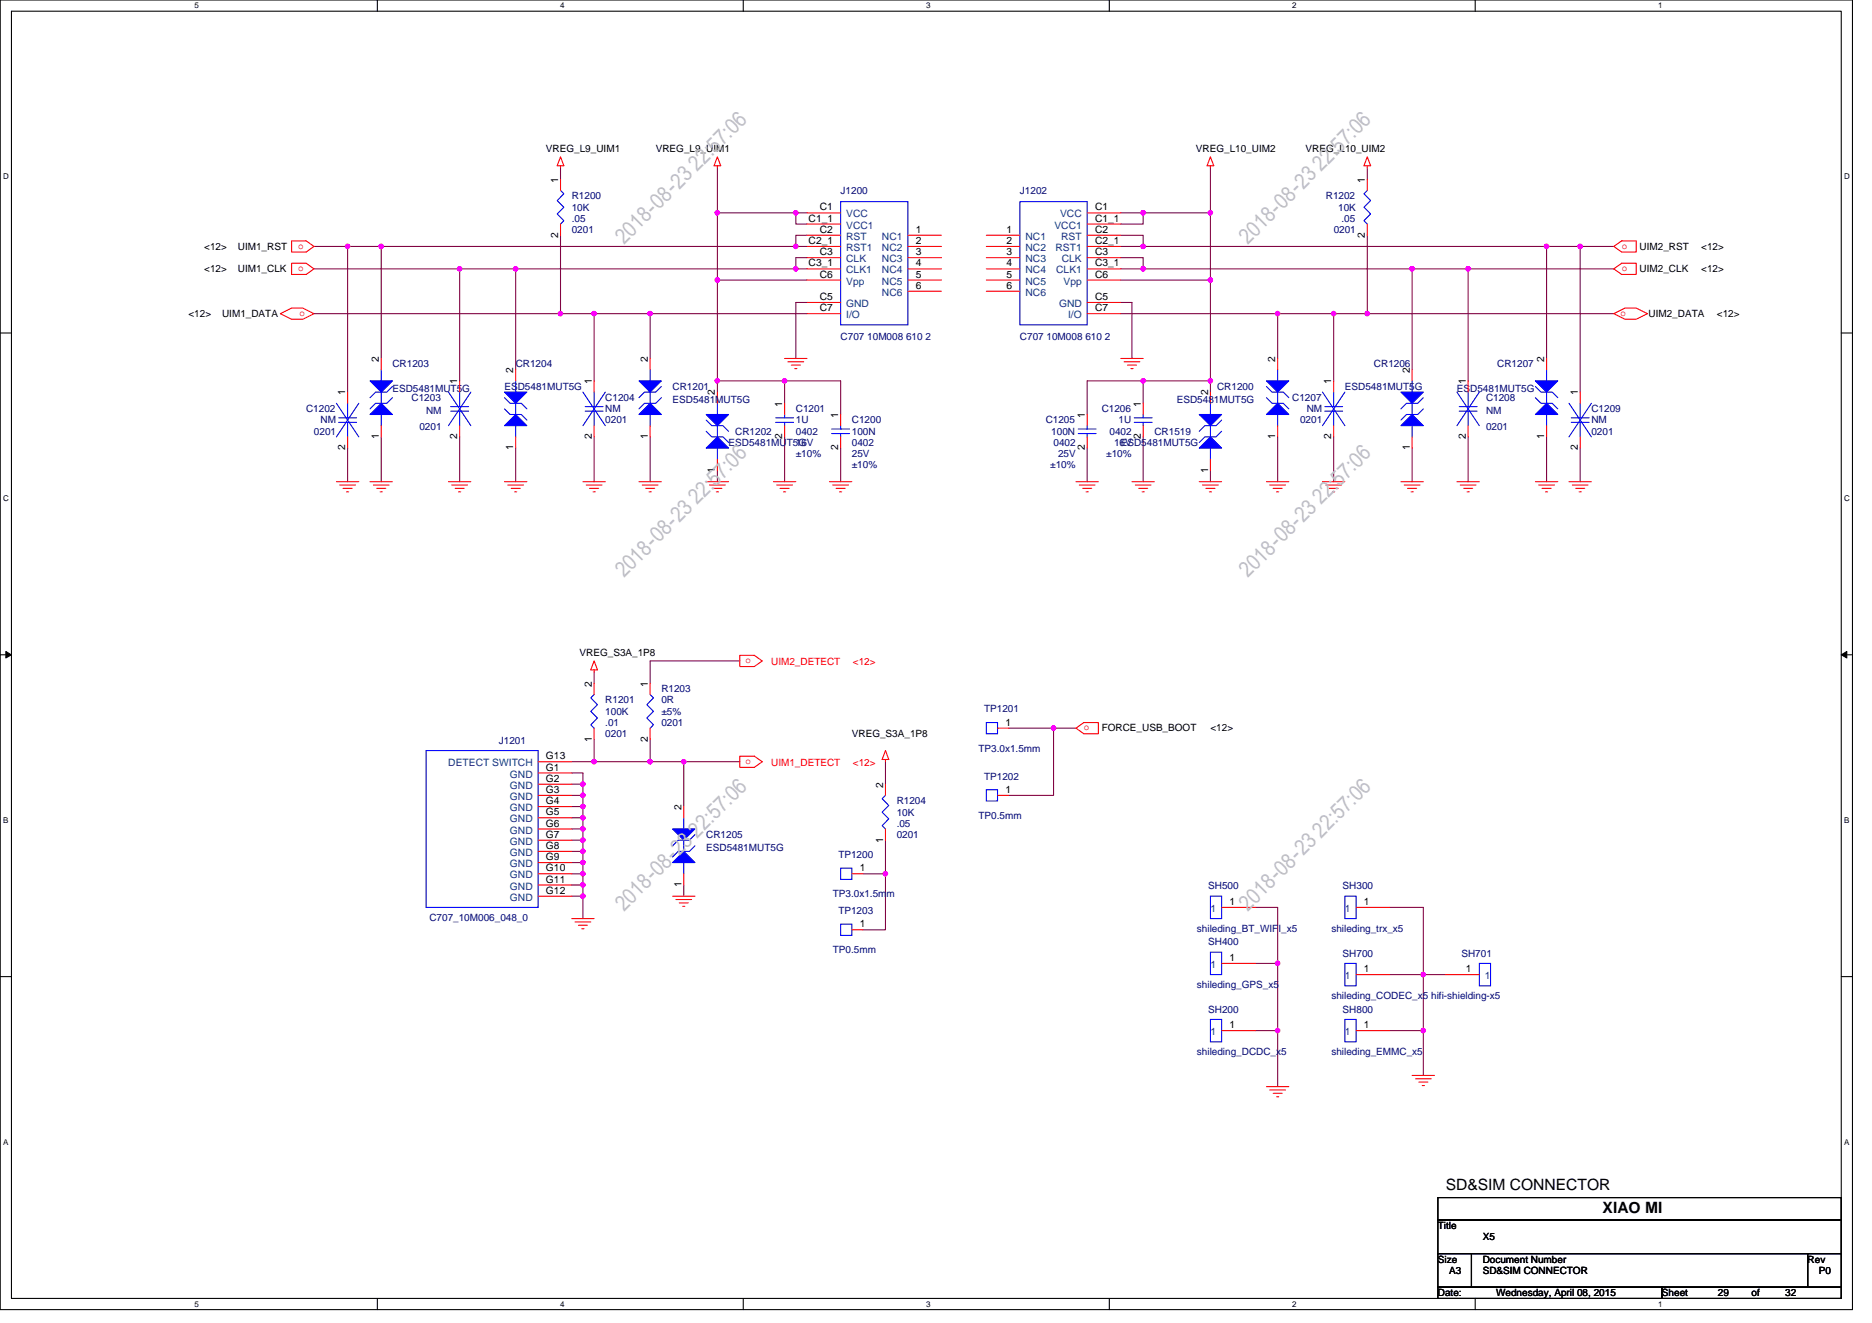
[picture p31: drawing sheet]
<svg xmlns="http://www.w3.org/2000/svg" width="297mm" height="210mm" viewBox="0 0 297 210" stroke-linecap="round" stroke-linejoin="round" font-family="sans-serif">
<defs><g id="words">
<g font-size="3.5" fill="#c0c0c0">
<text x="99" y="38.9" transform="rotate(-45 99 38.9)">2018-08-23 22:57:06</text>
<text x="198" y="38.9" transform="rotate(-45 198 38.9)">2018-08-23 22:57:06</text>
<text x="99" y="91.8" transform="rotate(-45 99 91.8)">2018-08-23 22:57:06</text>
<text x="198" y="91.8" transform="rotate(-45 198 91.8)">2018-08-23 22:57:06</text>
<text x="99" y="144.7" transform="rotate(-45 99 144.7)">2018-08-23 22:57:06</text>
<text x="198" y="144.7" transform="rotate(-45 198 144.7)">2018-08-23 22:57:06</text>
</g>
<g font-size="2.5">
<text x="229.4" y="188.9">SD&amp;SIM CONNECTOR</text>
<text x="254.3" y="192.5">XIAO MI</text>
</g>
<g font-size="1.6">
<text x="86.6" y="24.2">VREG_L9_UIM1</text>
<text x="88.6" y="29" transform="rotate(-90 88.6 29)">1</text>
<text x="104.1" y="24.2">VREG_L9_UIM1</text>
<text x="189.8" y="24.2">VREG_L10_UIM2</text>
<text x="207.2" y="24.2">VREG_L10_UIM2</text>
<text x="216.6" y="29" transform="rotate(-90 216.6 29)">1</text>
<text x="128.3" y="35.2">C1_1</text>
<text x="130.1" y="33.4">C1</text>
<text x="173.8" y="33.4">C1</text>
<text x="173.8" y="35.2">C1_1</text>
<text x="32.4" y="39.6">&lt;12&gt;</text>
<text x="37.7" y="39.6">UIM1_RST</text>
<text x="88.6" y="37.7" transform="rotate(-90 88.6 37.7)">2</text>
<text x="128.3" y="38.7">C2_1</text>
<text x="130.1" y="37">C2</text>
<text x="130.1" y="40.5">C3</text>
<text x="145.3" y="37">1</text>
<text x="145.3" y="38.7">2</text>
<text x="145.3" y="40.5">3</text>
<text x="159.7" y="37">1</text>
<text x="159.7" y="38.7">2</text>
<text x="159.7" y="40.5">3</text>
<text x="173.8" y="37">C2</text>
<text x="173.8" y="38.7">C2_1</text>
<text x="173.8" y="40.5">C3</text>
<text x="216.6" y="37.7" transform="rotate(-90 216.6 37.7)">2</text>
<text x="260.2" y="39.6">UIM2_RST</text>
<text x="269.9" y="39.6">&lt;12&gt;</text>
<text x="32.4" y="43.2">&lt;12&gt;</text>
<text x="37.7" y="43.2">UIM1_CLK</text>
<text x="128.3" y="42.3">C3_1</text>
<text x="130.1" y="47.6">C5</text>
<text x="130.1" y="44.1">C6</text>
<text x="145.3" y="42.3">4</text>
<text x="145.3" y="44.1">5</text>
<text x="145.3" y="45.8">6</text>
<text x="159.7" y="42.3">4</text>
<text x="159.7" y="44.1">5</text>
<text x="159.7" y="45.8">6</text>
<text x="173.8" y="47.6">C5</text>
<text x="173.8" y="44.1">C6</text>
<text x="173.8" y="42.3">C3_1</text>
<text x="260.2" y="43.2">UIM2_CLK</text>
<text x="269.9" y="43.2">&lt;12&gt;</text>
<text x="29.9" y="50.3">&lt;12&gt;</text>
<text x="35.2" y="50.3">UIM1_DATA</text>
<text x="130.1" y="49.4">C7</text>
<text x="173.8" y="49.4">C7</text>
<text x="261.6" y="50.3">UIM2_DATA</text>
<text x="272.4" y="50.3">&lt;12&gt;</text>
<text x="60.1" y="57.4" transform="rotate(-90 60.1 57.4)">2</text>
<text x="81.4" y="59.2" transform="rotate(-90 81.4 59.2)">2</text>
<text x="102.8" y="57.4" transform="rotate(-90 102.8 57.4)">2</text>
<text x="202.3" y="57.4" transform="rotate(-90 202.3 57.4)">2</text>
<text x="223.7" y="59.2" transform="rotate(-90 223.7 59.2)">2</text>
<text x="245" y="57.4" transform="rotate(-90 245 57.4)">2</text>
<text x="54.8" y="62.8" transform="rotate(-90 54.8 62.8)">1</text>
<text x="72.6" y="61" transform="rotate(-90 72.6 61)">1</text>
<text x="93.9" y="61" transform="rotate(-90 93.9 61)">1</text>
<text x="113.4" y="62.8" transform="rotate(-90 113.4 62.8)">2</text>
<text x="124.1" y="64.5" transform="rotate(-90 124.1 64.5)">1</text>
<text x="181" y="64.5" transform="rotate(-90 181 64.5)">1</text>
<text x="191.7" y="62.8" transform="rotate(-90 191.7 62.8)">2</text>
<text x="211.2" y="61" transform="rotate(-90 211.2 61)">1</text>
<text x="232.6" y="61" transform="rotate(-90 232.6 61)">1</text>
<text x="250.4" y="62.8" transform="rotate(-90 250.4 62.8)">1</text>
<text x="54.8" y="71.5" transform="rotate(-90 54.8 71.5)">2</text>
<text x="60.1" y="69.7" transform="rotate(-90 60.1 69.7)">1</text>
<text x="72.6" y="69.7" transform="rotate(-90 72.6 69.7)">2</text>
<text x="81.4" y="71.5" transform="rotate(-90 81.4 71.5)">1</text>
<text x="93.9" y="69.7" transform="rotate(-90 93.9 69.7)">2</text>
<text x="102.8" y="69.7" transform="rotate(-90 102.8 69.7)">1</text>
<text x="124.1" y="69.7" transform="rotate(-90 124.1 69.7)">2</text>
<text x="133" y="71.5" transform="rotate(-90 133 71.5)">2</text>
<text x="133" y="66.3" transform="rotate(-90 133 66.3)">1</text>
<text x="172.1" y="71.5" transform="rotate(-90 172.1 71.5)">2</text>
<text x="172.1" y="66.3" transform="rotate(-90 172.1 66.3)">1</text>
<text x="181" y="69.7" transform="rotate(-90 181 69.7)">2</text>
<text x="202.3" y="69.7" transform="rotate(-90 202.3 69.7)">1</text>
<text x="211.2" y="69.7" transform="rotate(-90 211.2 69.7)">2</text>
<text x="223.7" y="71.5" transform="rotate(-90 223.7 71.5)">1</text>
<text x="232.6" y="69.7" transform="rotate(-90 232.6 69.7)">2</text>
<text x="245" y="69.7" transform="rotate(-90 245 69.7)">1</text>
<text x="250.4" y="71.5" transform="rotate(-90 250.4 71.5)">2</text>
<text x="113.4" y="75.1" transform="rotate(-90 113.4 75.1)">1</text>
<text x="191.7" y="75.1" transform="rotate(-90 191.7 75.1)">1</text>
<text x="92" y="104.2">VREG_S3A_1P8</text>
<text x="93.9" y="109" transform="rotate(-90 93.9 109)">2</text>
<text x="102.8" y="109" transform="rotate(-90 102.8 109)">1</text>
<text x="93.9" y="117.7" transform="rotate(-90 93.9 117.7)">1</text>
<text x="102.8" y="117.7" transform="rotate(-90 102.8 117.7)">2</text>
<text x="135.2" y="117">VREG_S3A_1P8</text>
<text x="159.5" y="115.2">1</text>
<text x="174.8" y="116.1">FORCE_USB_BOOT</text>
<text x="192.1" y="116.1">&lt;12&gt;</text>
<text x="86.6" y="122.3">G1</text>
<text x="86.6" y="124.1">G2</text>
<text x="86.6" y="125.9">G3</text>
<text x="86.6" y="120.5">G13</text>
<text x="140.1" y="125" transform="rotate(-90 140.1 125)">2</text>
<text x="159.5" y="125.9">1</text>
<text x="86.6" y="127.6">G4</text>
<text x="86.6" y="129.4">G5</text>
<text x="86.6" y="131.2">G6</text>
<text x="108.1" y="128.5" transform="rotate(-90 108.1 128.5)">2</text>
<text x="86.6" y="133">G7</text>
<text x="86.6" y="134.7">G8</text>
<text x="86.6" y="136.5">G9</text>
<text x="140.1" y="133.7" transform="rotate(-90 140.1 133.7)">1</text>
<text x="86.6" y="138.3">G10</text>
<text x="86.6" y="140.1">G11</text>
<text x="86.6" y="141.9">G12</text>
<text x="108.1" y="140.8" transform="rotate(-90 108.1 140.8)">1</text>
<text x="136.4" y="138.3">1</text>
<text x="195.1" y="143.6">1</text>
<text x="216.4" y="143.6">1</text>
<text x="136.4" y="147.2">1</text>
<text x="195.1" y="152.5">1</text>
<text x="216.4" y="154.3">1</text>
<text x="232.6" y="154.3">1</text>
<text x="195.1" y="163.2">1</text>
<text x="216.4" y="163.2">1</text>
<text x="228.2" y="195.1">Title</text>
<text x="235.3" y="196.8">X5</text>
<text x="228.2" y="200.4">Size</text>
<text x="229.9" y="202.2">A3</text>
<text x="235.3" y="200.4">Document Number</text>
<text x="235.3" y="202.2">SD&amp;SIM CONNECTOR</text>
<text x="286.8" y="200.4">Rev</text>
<text x="288.6" y="202.2">P0</text>
<text x="228.2" y="205.7">Date:</text>
<text x="237.4" y="205.7">Wednesday, April 08, 2015</text>
<text x="263.7" y="205.7">Sheet</text>
<text x="272.6" y="205.7">29</text>
<text x="277.9" y="205.7">of</text>
<text x="283.3" y="205.7">32</text>
</g>
<g font-size="1.6" fill="#000080">
<text x="90.7" y="31.6">R1200</text>
<text x="90.7" y="33.4">10K</text>
<text x="90.7" y="35.2">.05</text>
<text x="133.4" y="30.8">J1200</text>
<text x="161.8" y="30.8">J1202</text>
<text x="210.4" y="31.6">R1202</text>
<text x="212.3" y="33.4">10K</text>
<text x="212.9" y="35.2">.05</text>
<text x="90.7" y="37">0201</text>
<text x="211.6" y="37">0201</text>
<text x="62.3" y="58.3">CR1203</text>
<text x="81.8" y="58.3">CR1204</text>
<text x="133.4" y="54">C707 10M008 610 2</text>
<text x="161.8" y="54">C707 10M008 610 2</text>
<text x="218" y="58.3">CR1206</text>
<text x="237.6" y="58.3">CR1207</text>
<text x="48.6" y="65.4">C1202</text>
<text x="62.3" y="62.2">ESD5481MUT5G</text>
<text x="65.3" y="63.6">C1203</text>
<text x="67.6" y="65.8">NM</text>
<text x="80" y="61.9">ESD5481MUT5G</text>
<text x="96.1" y="63.6">C1204</text>
<text x="96.1" y="65.4">NM</text>
<text x="106.7" y="61.9">CR1201</text>
<text x="106.7" y="64">ESD5481MUT5G</text>
<text x="126.3" y="65.4">C1201</text>
<text x="174.8" y="65.4">C1206</text>
<text x="186.7" y="64">ESD5481MUT5G</text>
<text x="193.1" y="61.9">CR1200</text>
<text x="205" y="63.6">C1207</text>
<text x="207.3" y="65.4">NM</text>
<text x="213.4" y="61.9">ESD5481MUT5G</text>
<text x="231.2" y="62.2">ESD5481MUT5G</text>
<text x="235.8" y="63.6">C1208</text>
<text x="235.8" y="65.8">NM</text>
<text x="252.5" y="65.4">C1209</text>
<text x="49.8" y="69">0201</text>
<text x="50.9" y="67.2">NM</text>
<text x="66.5" y="68.3">0201</text>
<text x="96.1" y="67.2">0201</text>
<text x="115.6" y="70.8">ESD5481MUT5G</text>
<text x="116.7" y="69">CR1202</text>
<text x="126.3" y="67.2">1U</text>
<text x="126.3" y="69">0402</text>
<text x="126.3" y="70.8">16V</text>
<text x="135.2" y="67.2">C1200</text>
<text x="135.2" y="69">100N</text>
<text x="135.2" y="70.8">0402</text>
<text x="165.9" y="67.2">C1205</text>
<text x="166.8" y="69">100N</text>
<text x="167.2" y="70.8">0402</text>
<text x="176.1" y="69">0402</text>
<text x="176.8" y="70.8">16V</text>
<text x="177.5" y="67.2">1U</text>
<text x="177.8" y="70.8">ESD5481MUT5G</text>
<text x="183.2" y="69">CR1519</text>
<text x="206.3" y="67.2">0201</text>
<text x="235.8" y="68.3">0201</text>
<text x="252.5" y="67.2">NM</text>
<text x="252.5" y="69">0201</text>
<text x="126.3" y="72.5">±10%</text>
<text x="135.2" y="72.5">25V</text>
<text x="135.2" y="74.3">±10%</text>
<text x="166.6" y="74.3">±10%</text>
<text x="167.9" y="72.5">25V</text>
<text x="175.5" y="72.5">±10%</text>
<text x="96.1" y="111.7">R1201</text>
<text x="96.1" y="113.4">100K</text>
<text x="104.9" y="109.9">R1203</text>
<text x="104.9" y="111.7">0R</text>
<text x="104.9" y="113.4">±5%</text>
<text x="156.1" y="113.1">TP1201</text>
<text x="79.2" y="118">J1201</text>
<text x="96.1" y="115.2">.01</text>
<text x="96.1" y="117">0201</text>
<text x="104.9" y="115.2">0201</text>
<text x="155.3" y="119.3">TP3.0x1.5mm</text>
<text x="156.1" y="123.7">TP1202</text>
<text x="142.3" y="127.7">R1204</text>
<text x="142.3" y="129.4">10K</text>
<text x="142.3" y="131.2">.05</text>
<text x="155.3" y="130">TP0.5mm</text>
<text x="112.1" y="133">CR1205</text>
<text x="112.1" y="135.1">ESD5481MUT5G</text>
<text x="133" y="136.2">TP1200</text>
<text x="142.3" y="133">0201</text>
<text x="132.1" y="142.4">TP3.0x1.5mm</text>
<text x="191.7" y="141.2">SH500</text>
<text x="213" y="141.2">SH300</text>
<text x="68.1" y="146.2">C707_10M006_048_0</text>
<text x="133" y="145.1">TP1203</text>
<text x="189.9" y="147.9">shileding_BT_WIFI_x5</text>
<text x="211.3" y="147.9">shileding_trx_x5</text>
<text x="132.1" y="151.3">TP0.5mm</text>
<text x="191.7" y="150.1">SH400</text>
<text x="213" y="151.8">SH700</text>
<text x="231.9" y="151.8">SH701</text>
<text x="189.9" y="156.8">shileding_GPS_x5</text>
<text x="191.7" y="160.7">SH200</text>
<text x="211.3" y="158.6">shileding_CODEC_x5 hifi-shielding-x5</text>
<text x="213" y="160.7">SH800</text>
<text x="189.9" y="167.5">shileding_DCDC_x5</text>
<text x="211.3" y="167.5">shileding_EMMC_x5</text>
</g>
<g font-size="1.6" fill="#004080">
<text x="134.3" y="34.5">VCC</text>
<text x="168.2" y="34.5">VCC</text>
<text x="134.3" y="36.3">VCC1</text>
<text x="134.3" y="39.8">RST1</text>
<text x="134.3" y="38.1">RST</text>
<text x="134.3" y="41.6">CLK</text>
<text x="140" y="38.1">NC1</text>
<text x="140" y="39.8">NC2</text>
<text x="140" y="41.6">NC3</text>
<text x="162.7" y="38.1">NC1</text>
<text x="162.7" y="39.8">NC2</text>
<text x="162.7" y="41.6">NC3</text>
<text x="167.3" y="36.3">VCC1</text>
<text x="167.5" y="39.8">RST1</text>
<text x="168.4" y="38.1">RST</text>
<text x="168.5" y="41.6">CLK</text>
<text x="134.3" y="45.2">Vpp</text>
<text x="134.3" y="43.4">CLK1</text>
<text x="140" y="43.4">NC4</text>
<text x="140" y="45.2">NC5</text>
<text x="140" y="46.9">NC6</text>
<text x="162.7" y="43.4">NC4</text>
<text x="162.7" y="45.2">NC5</text>
<text x="162.7" y="46.9">NC6</text>
<text x="167.6" y="43.4">CLK1</text>
<text x="168.8" y="45.2">Vpp</text>
<text x="134.3" y="50.5">I/O</text>
<text x="134.3" y="48.7">GND</text>
<text x="168" y="48.7">GND</text>
<text x="169.5" y="50.5">I/O</text>
<text x="71.1" y="121.6">DETECT SWITCH</text>
<text x="80.9" y="123.4">GND</text>
<text x="80.9" y="125.2">GND</text>
<text x="80.9" y="127">GND</text>
<text x="80.9" y="128.7">GND</text>
<text x="80.9" y="130.5">GND</text>
<text x="80.9" y="132.3">GND</text>
<text x="80.9" y="134.1">GND</text>
<text x="80.9" y="135.8">GND</text>
<text x="80.9" y="137.6">GND</text>
<text x="80.9" y="139.4">GND</text>
<text x="80.9" y="141.2">GND</text>
<text x="80.9" y="143">GND</text>
<text x="192.1" y="144.7">1</text>
<text x="213.4" y="144.7">1</text>
<text x="192.1" y="153.6">1</text>
<text x="213.4" y="155.4">1</text>
<text x="235.6" y="155.4">1</text>
<text x="192.1" y="164.3">1</text>
<text x="213.4" y="164.3">1</text>
</g>
<g font-size="1.6" fill="#f00">
<text x="47.3" y="39.5">o</text>
<text x="257.3" y="39.5">o</text>
<text x="47.3" y="43">o</text>
<text x="257.3" y="43">o</text>
<text x="47.5" y="50.1">o</text>
<text x="257.1" y="50.1">o</text>
<text x="118.3" y="105.3">o</text>
<text x="122.4" y="105.6">UIM2_DETECT</text>
<text x="135.3" y="105.6">&lt;12&gt;</text>
<text x="172" y="115.9">o</text>
<text x="118.3" y="121.3">o</text>
<text x="122.4" y="121.6">UIM1_DETECT</text>
<text x="135.3" y="121.6">&lt;12&gt;</text>
</g>
<g font-size="1.3">
<text x="30.8" y="1.3">5</text>
<text x="88.9" y="1.3">4</text>
<text x="147" y="1.3">3</text>
<text x="205" y="1.3">2</text>
<text x="263.1" y="1.3">1</text>
<text x=".5" y="28.4">D</text>
<text x="292.6" y="28.4">D</text>
<text x=".5" y="79.5">C</text>
<text x="292.6" y="79.5">C</text>
<text x=".5" y="130.6">B</text>
<text x="292.6" y="130.6">B</text>
<text x=".5" y="181.7">A</text>
<text x="292.6" y="181.7">A</text>
<text x="30.8" y="207.4">5</text>
<text x="88.9" y="207.4">4</text>
<text x="147" y="207.4">3</text>
<text x="205" y="207.4">2</text>
<text x="263.1" y="207.4">1</text>
</g>
</g></defs>
<path d="M0 0h293.9v207.9h-293.9zM1.8 1.8h290.4v204.3h-290.4z" fill="none" stroke="#000" stroke-width=".17"/>
<g fill="#fff">
<path d="M30.8 .2h.7v1.4h-.7z"/>
<path d="M30.8 206.3h.7v1.4h-.7z"/>
</g>
<path d="M59.9 0v1.8M59.9 206.1v1.8" fill="none" stroke="#000" stroke-width=".17"/>
<g fill="#fff">
<path d="M88.9 .2h.7v1.4h-.7z"/>
<path d="M88.9 206.3h.7v1.4h-.7z"/>
</g>
<path d="M117.9 0v1.8M117.9 206.1v1.8" fill="none" stroke="#000" stroke-width=".17"/>
<g fill="#fff">
<path d="M147 .2h.7v1.4h-.7z"/>
<path d="M147 206.3h.7v1.4h-.7z"/>
</g>
<path d="M176 0v1.8M176 206.1v1.8" fill="none" stroke="#000" stroke-width=".17"/>
<g fill="#fff">
<path d="M205 .2h.7v1.4h-.7z"/>
<path d="M205 206.3h.7v1.4h-.7z"/>
</g>
<path d="M234.1 0v1.8M234.1 206.1v1.8" fill="none" stroke="#000" stroke-width=".17"/>
<g fill="#fff">
<path d="M263.1 .2h.7v1.4h-.7z"/>
<path d="M263.1 206.3h.7v1.4h-.7z"/>
<path d="M.5 27.3h.9v1.4h-.9z"/>
<path d="M292.6 27.3h.9v1.4h-.9z"/>
<path d="M.5 78.4h.9v1.4h-.9z"/>
<path d="M292.6 78.4h.9v1.4h-.9z"/>
</g>
<path d="M0 52.9h1.8M292.2 52.9h1.7" fill="none" stroke="#000" stroke-width=".17"/>
<g fill="#fff">
<path d="M.5 129.5h.8v1.4h-.8z"/>
<path d="M292.6 129.5h.9v1.4h-.9z"/>
</g>
<path d="M0 103.9h1.8M292.2 103.9h1.7" fill="none" stroke="#000" stroke-width=".17"/>
<path d="M.9 103.4l.9 .5-.9 .5zM292.2 103.9l.8-.5v1z" fill="#000" stroke="#000" stroke-width=".16"/>
<g fill="#fff">
<path d="M.5 180.5h.8v1.4h-.8z"/>
<path d="M292.6 180.5h.9v1.4h-.9z"/>
</g>
<path d="M0 155h1.8M292.2 155h1.7M228.2 190.1h64v3.5h-64zM228.2 193.6h64v5.4h-64zM228.2 199h5.3v5.3h-5.3zM233.5 199h53.3v5.3h-53.3zM286.8 199h5.4v5.3h-5.4zM228.2 204.3h35.5v1.8h-35.5zM263.7 204.3h28.5v1.8h-28.5z" fill="none" stroke="#000" stroke-width=".17"/>
<g fill="none" stroke="#800040" stroke-width=".17">
<path d="M49.8 39.1h5.4M55.2 39.1h5.3M55.2 39.1v23.1M60.5 39.1v17.8M60.5 39.1h65.8M88.9 37.3v12.5h5.4M88.9 26.7v1.7M113.8 26.7v17.7M113.8 33.8h12.5M126.3 33.8h1.8M126.3 33.8v1.8h1.8M128.1 37.3h-1.8v1.8h1.8"/>
<path d="M177.8 33.8h3.6M177.8 39.1h3.6M177.8 37.3h3.6v1.8h64M192.1 26.7v17.7M192.1 33.8h-10.7v1.8h-3.6M217 26.7v1.7M217 37.3v12.5M245.4 39.1h5.3M245.4 39.1v17.8M250.7 39.1h5.4M250.7 39.1v23.1M49.8 49.8h39.1"/>
<path d="M49.8 42.7h23.1M72.9 42.7h8.9M72.9 42.7v17.8M81.8 42.7h44.5M81.8 42.7v16M94.3 49.8h8.9M94.3 49.8v10.7M103.2 49.8v7.1M103.2 49.8h24.9M113.8 44.4h14.3M113.8 44.4v16.1M128.1 48h-1.8v8.9"/>
<path d="M128.1 40.9h-1.8v1.8h1.8M177.8 42.7h3.6M177.8 49.8h24.9M177.8 44.4h14.3M177.8 40.9h3.6v1.8h42.7M177.8 48h1.8v8.9M192.1 44.4v16.1M202.7 49.8v7.1M202.7 49.8h8.9M211.6 49.8h5.4M211.6 49.8v10.7M217 49.8h39.1"/>
<path d="M224.1 42.7h8.9M224.1 42.7v16M233 42.7v17.8M233 42.7h23.1M55.2 71.1v5.4M60.5 69.3v7.2M72.9 69.3v7.2M81.8 71.1v5.4M94.3 69.3v7.2M103.2 69.3v7.2M113.8 60.5h10.7M113.8 74.7v1.8"/>
<path d="M113.8 60.5v1.7M124.5 69.3v7.2M124.5 60.5v3.5M124.5 60.5h8.9v5.3M133.4 71.1v5.4M172.5 71.1v5.4M181.4 69.3v7.2M181.4 64v-3.5h-8.9v5.3M181.4 60.5h10.7M192.1 74.7v1.8M192.1 60.5v1.7M202.7 69.3v7.2"/>
<path d="M211.6 69.3v7.2M224.1 71.1v5.4M233 69.3v7.2M245.4 69.3v7.2M250.7 71.1v5.4M94.3 106.7v1.8M94.3 117.3v3.6M103.2 117.3v3.6M117.4 104.9h-14.2v3.6M160.1 115.6h7.1M170.7 115.6h-3.5v10.6h-7.1M90.7 124.5h1.8"/>
<path d="M90.7 120.9h3.6M90.7 122.7h1.8v1.8M90.7 126.2h1.8M90.7 128h1.8M90.7 129.8h1.8M90.7 131.6h1.8M90.7 133.3h1.8M90.7 135.1h1.8M90.7 136.9h1.8M90.7 138.7h1.8M92.5 124.5v1.7M92.5 126.2v1.8"/>
<path d="M92.5 128v1.8M92.5 129.8v1.8M92.5 131.6v1.7M92.5 133.4v1.7M92.5 135.1v1.8M92.5 136.9v1.8M92.5 138.7v1.8M94.3 120.9h8.9M103.2 120.9h5.3M108.5 120.9v7.1M108.5 120.9h8.9M136.9 138.7h3.6"/>
<path d="M140.5 133.3v5.4M140.5 120.9v3.6M140.5 138.7v8.9h-3.6M90.7 140.5h1.8M90.7 142.2h1.8M92.5 140.5v1.7M92.5 142.2v3.6M108.5 140.5v1.7M199.2 144h3.5v8.9M199.2 152.9h3.5M202.7 152.9v10.7M220.5 154.7h5.3"/>
<path d="M220.5 144h5.3v10.7M225.8 154.7h3.6M225.8 154.7v8.9M199.2 163.6h3.5M202.7 163.6v8.9M220.5 163.6h5.3v7.1"/>
</g>
<g fill="#f0f" stroke="#f0f" stroke-width=".17">
<circle cx="94.3" cy="120.9" r=".35"/>
<circle cx="92.5" cy="124.4" r=".35"/>
<circle cx="55.1" cy="39.1" r=".35"/>
<circle cx="60.5" cy="39.1" r=".35"/>
<circle cx="72.9" cy="42.7" r=".35"/>
<circle cx="126.3" cy="42.7" r=".35"/>
<circle cx="81.8" cy="42.7" r=".35"/>
<circle cx="88.9" cy="49.8" r=".35"/>
<circle cx="94.3" cy="49.8" r=".35"/>
<circle cx="103.2" cy="49.8" r=".35"/>
<circle cx="167.2" cy="115.6" r=".35"/>
<circle cx="103.2" cy="120.9" r=".35"/>
<circle cx="108.5" cy="120.9" r=".35"/>
<circle cx="92.5" cy="126.2" r=".35"/>
<circle cx="92.5" cy="128" r=".35"/>
<circle cx="92.5" cy="131.6" r=".35"/>
<circle cx="92.5" cy="129.8" r=".35"/>
<circle cx="92.5" cy="135.1" r=".35"/>
<circle cx="92.5" cy="133.3" r=".35"/>
<circle cx="92.5" cy="136.9" r=".35"/>
<circle cx="92.5" cy="138.7" r=".35"/>
<circle cx="92.5" cy="140.4" r=".35"/>
<circle cx="92.5" cy="142.2" r=".35"/>
<circle cx="113.8" cy="60.4" r=".35"/>
<circle cx="113.8" cy="44.4" r=".35"/>
<circle cx="113.8" cy="33.8" r=".35"/>
<circle cx="124.5" cy="60.4" r=".35"/>
<circle cx="126.3" cy="39.1" r=".35"/>
<circle cx="181.4" cy="60.4" r=".35"/>
<circle cx="192.1" cy="60.4" r=".35"/>
<circle cx="192.1" cy="44.4" r=".35"/>
<circle cx="250.7" cy="39.1" r=".35"/>
<circle cx="232.9" cy="42.7" r=".35"/>
<circle cx="216.9" cy="49.8" r=".35"/>
<circle cx="211.6" cy="49.8" r=".35"/>
<circle cx="202.7" cy="49.8" r=".35"/>
<circle cx="140.5" cy="138.7" r=".35"/>
<circle cx="126.3" cy="33.8" r=".35"/>
<circle cx="181.4" cy="33.8" r=".35"/>
<circle cx="192.1" cy="33.8" r=".35"/>
<circle cx="181.4" cy="39.1" r=".35"/>
<circle cx="245.4" cy="39.1" r=".35"/>
<circle cx="181.4" cy="42.7" r=".35"/>
<circle cx="224.1" cy="42.7" r=".35"/>
<circle cx="202.7" cy="152.9" r=".35"/>
<circle cx="202.7" cy="163.6" r=".35"/>
<circle cx="225.8" cy="154.7" r=".35"/>
<circle cx="225.8" cy="163.6" r=".35"/>
</g>
<g fill="none" stroke="#f00" stroke-width=".17">
<path d="M46.3 38.2h2.3l1.2 .9-1.2 .9h-2.3zM88.9 24.9l.6 1.4h-1.1zM88.9 26.3v.4M88.9 28.4v1.8M88.9 35.6v1.7M113.8 24.9l.6 1.4h-1.1zM113.8 26.3v.4M128.1 35.6h5.3M128.1 39.1h5.3M128.1 37.3h5.3M128.1 33.8h5.3M144.1 37.3h5.3"/>
<path d="M144.1 39.1h5.3M156.5 37.3h5.3M156.5 39.1h5.3M172.5 35.6h5.3M172.5 39.1h5.3M172.5 37.3h5.3M172.5 33.8h5.3M192.1 24.9l.5 1.4h-1.1zM192.1 26.3v.4M217 28.4v1.8M217 35.6v1.7M217 24.9l.5 1.4h-1.1z"/>
<path d="M217 26.3v.4M256.1 39.1l1.2-.9h2.3v1.8h-2.3zM44.5 49.8l1.8-.9h1.7l1.8 .9-1.8 .9h-1.7zM46.3 41.8h2.3l1.2 .9-1.2 .9h-2.3zM60.5 56.9v1.8M81.8 58.7v1.8M103.2 56.9v1.8M124.5 56.9h3.6M125 57.4h2.5M125.6 58h1.4M126.1 58.5h.3M128.1 49.8h5.3"/>
<path d="M128.1 48h5.3M128.1 40.9h5.3M128.1 44.4h5.3M128.1 42.7h5.3M144.1 40.9h5.3M144.1 42.7h5.3M144.1 44.4h5.3M144.1 46.2h5.3M156.5 40.9h5.3M156.5 42.7h5.3M156.5 44.4h5.3M156.5 46.2h5.3"/>
<path d="M172.5 49.8h5.3M172.5 48h5.3M172.5 40.9h5.3M172.5 44.4h5.3M172.5 42.7h5.3M177.8 56.9h3.6M178.4 57.4h2.5M178.9 58h1.4M179.4 58.5h.4M202.7 56.9v1.8M224.1 58.7v1.8M245.4 56.9v1.8"/>
<path d="M256.1 49.8l1.7-.9h1.8l1.8 .9-1.8 .9h-1.8zM256.1 42.7l1.2-.9h2.3v1.8h-2.3zM53.4 76.5h3.5M53.9 77h2.5M54.4 77.5h1.5M55 78.1h.3M55.2 62.2v1.8M55.2 69.3v1.8M58.7 76.5h3.6M59.2 77h2.5M59.8 77.5h1.4M60.3 78.1h.4"/>
<path d="M60.5 67.6v1.7M71.2 76.5h3.5M71.7 77h2.5M72.2 77.5h1.5M72.8 78.1h.3M72.9 60.5v1.7M72.9 67.6v1.7M80 76.5h3.6M80.6 77h2.5M81.1 77.5h1.4M81.7 78.1h.3M81.8 69.3v1.8"/>
<path d="M92.5 76.5h3.6M93 77h2.5M93.6 77.5h1.4M94.1 78.1h.3M94.3 60.5v1.7M94.3 67.6v1.7M101.4 76.5h3.5M101.9 77h2.5M102.4 77.5h1.5M103 78.1h.3M103.2 67.6v1.7M112.1 76.5h3.5"/>
<path d="M112.6 77h2.5M113.1 77.5h1.5M113.7 78.1h.3M113.8 72.9v1.8M113.8 62.2v1.8M122.7 76.5h3.6M123.3 77h2.4M123.8 77.5h1.4M124.3 78.1h.4M124.5 64v1.8M124.5 67.6v1.7M131.6 76.5h3.6"/>
<path d="M132.1 77h2.5M132.7 77.5h1.4M133.2 78.1h.4M133.4 65.8v1.8M133.4 69.3v1.8M170.7 76.5h3.6M171.3 77h2.5M171.8 77.5h1.4M172.3 78.1h.4M172.5 65.8v1.8M172.5 69.3v1.8M179.6 76.5h3.6"/>
<path d="M180.1 77h2.5M180.7 77.5h1.4M181.2 78.1h.4M181.4 64v1.8M181.4 67.6v1.7M190.3 76.5h3.5M190.8 77h2.5M191.3 77.5h1.5M191.9 78.1h.3M192.1 72.9v1.8M192.1 62.2v1.8M201 76.5h3.5"/>
<path d="M201.5 77h2.5M202 77.5h1.5M202.6 78.1h.3M202.7 67.6v1.7M209.8 76.5h3.6M210.4 77h2.5M210.9 77.5h1.4M211.5 78.1h.3M211.6 60.5v1.7M211.6 67.6v1.7M222.3 76.5h3.5M222.8 77h2.5"/>
<path d="M223.3 77.5h1.5M223.9 78.1h.3M224.1 69.3v1.8M231.2 76.5h3.5M231.7 77h2.5M232.2 77.5h1.5M232.8 78.1h.3M233 60.5v1.7M233 67.6v1.7M243.6 76.5h3.6M244.2 77h2.5M244.7 77.5h1.4"/>
<path d="M245.2 78.1h.4M245.4 67.6v1.7M249 76.5h3.5M249.5 77h2.5M250 77.5h1.5M250.6 78.1h.3M250.7 62.2v1.8M250.7 69.3v1.8M94.3 104.9l.5 1.4h-1.1zM94.3 106.3v.4M94.3 115.6v1.7M94.3 108.5v1.7"/>
<path d="M103.2 108.5v1.7M103.2 115.6v1.7M117.4 104h2.3l1.2 .9-1.2 .9h-2.3zM140.5 119.1l.5 1.4h-1zM158.3 115.6h1.8M170.7 115.6l1.3-.9h2.3v1.8h-2.3zM85.4 122.7h5.3M85.4 124.5h5.3M85.4 126.2h5.3M85.4 128h5.3M85.4 129.8h5.3M85.4 131.6h5.3"/>
<path d="M85.4 133.3h5.3M85.4 135.1h5.3M85.4 136.9h5.3M85.4 138.7h5.3M85.4 120.9h5.3M108.5 138.7v1.8M108.5 128v1.8M117.4 120h2.3l1.2 .9-1.2 .9h-2.3zM135.2 138.7h1.7M140.5 120.5v.4M140.5 131.6v1.7M140.5 124.5v1.7"/>
<path d="M158.3 126.2h1.8M85.4 140.5h5.3M85.4 142.2h5.3M90.7 145.8h3.6M91.2 146.3h2.5M91.8 146.9h1.4M92.3 147.4h.4M106.7 142.2h3.6M107.2 142.8h2.5M107.8 143.3h1.4M108.3 143.8h.4M135.2 147.6h1.7"/>
<path d="M193.8 144h5.4M193.8 152.9h5.4M215.2 154.7h5.3M215.2 144h5.3M229.4 154.7h5.3M193.8 163.6h5.4M201 172.5h3.5M201.5 173h2.5M202 173.5h1.5M202.6 174.1h.3M215.2 163.6h5.3M224.1 170.7h3.5"/>
<path d="M224.6 171.2h2.5M225.1 171.7h1.5M225.7 172.3h.3"/>
</g>
<g fill="none" stroke="#00f" stroke-width=".17">
<path d="M88.9 30.2l.6 .6-1.1 1 1.1 1.1-1.1 1.1 1.1 1-.6 .6M133.4 32h10.7v19.6h-10.7zM161.8 32h10.7v19.6h-10.7zM217 30.2l-.6 .6 1.1 1-1.1 1.1 1.1 1.1-1.1 1 .6 .6M60.5 58.7v1.8M103.2 58.7v1.8M202.7 58.7v1.8M245.4 58.7v1.8M53.4 64l3.5 5.3M53.7 66.3h2.9M53.7 67h2.9M55.2 64v2.3"/>
<path d="M55.2 67v2.3M56.9 64l-3.5 5.3M60.5 65.8v1.8M60.5 62.2v1.8M62.3 63.1l-.9 .9h-1.8l-.9 .9M62.3 61.3l-.9 .9h-1.8l-.9 .9M71.2 62.2l3.5 5.4M71.5 64.5h2.9M71.5 65.3h2.9M72.9 62.2v2.3M72.9 65.3v2.3M74.7 62.2l-3.5 5.4"/>
<path d="M80 63.1l.9 .9h1.8l.9 .9M80 64.9l.9 .9h1.8l.9 .9M81.8 60.5v1.7M81.8 67.6v1.7M81.8 64v1.8M92.5 62.2l3.6 5.4M92.9 64.5h2.8M92.9 65.3h2.8M94.3 62.2v2.3M94.3 65.3v2.3M96.1 62.2l-3.6 5.4M103.2 65.8v1.8"/>
<path d="M103.2 62.2v1.8M104.9 63.1l-.8 .9h-1.8l-.9 .9M104.9 61.3l-.8 .9h-1.8l-.9 .9M112.1 68.5l.8 .8h1.8l.9 .9M112.1 66.7l.8 .9h1.8l.9 .9M113.8 71.1v1.8M113.8 67.6v1.7M113.8 64v1.8M123.1 66.3h2.8M123.1 67h2.8M124.5 65.8v.5M124.5 67v.6"/>
<path d="M132 68.1h2.8M132 68.8h2.8M133.4 67.6v.5M133.4 68.8v.5M171.1 68.1h2.8M171.1 68.8h2.8M172.5 67.6v.5M172.5 68.8v.5M180 66.3h2.8M180 67h2.8M181.4 65.8v.5M181.4 67v.6"/>
<path d="M192.1 71.1v1.8M192.1 67.6v1.7M192.1 64v1.8M193.8 68.5l-.8 .8h-1.8l-.9 .9M193.8 66.7l-.8 .9h-1.8l-.9 .9M201 61.3l.8 .9h1.8l.9 .9M201 63.1l.8 .9h1.8l.9 .9M202.7 65.8v1.8M202.7 62.2v1.8M209.8 62.2l3.6 5.4M210.2 64.5h2.8M210.2 65.3h2.8"/>
<path d="M211.6 62.2v2.3M211.6 65.3v2.3M213.4 62.2l-3.6 5.4M224.1 60.5v1.7M224.1 67.6v1.7M224.1 64v1.8M225.8 63.1l-.8 .9h-1.8l-.9 .9M225.8 64.9l-.8 .9h-1.8l-.9 .9M231.2 62.2l3.5 5.4M231.5 64.5h2.9M231.5 65.3h2.9M233 62.2v2.3"/>
<path d="M233 65.3v2.3M234.7 62.2l-3.5 5.4M243.6 63.1l.9 .9h1.8l.9 .9M243.6 61.3l.9 .9h1.8l.9 .9M245.4 65.8v1.8M245.4 62.2v1.8M249 64l3.5 5.3M249.3 66.3h2.9M249.3 67h2.9M250.7 64v2.3M250.7 67v2.3M252.5 64l-3.5 5.3"/>
<path d="M67.6 119.1h17.8v24.9h-17.8zM94.3 110.2l-.6 .6 1.1 1-1.1 1.1 1.1 1.1-1.1 1 .6 .6M103.2 110.2l.5 .6-1.1 1 1.1 1.1-1.1 1.1 1.1 1-.5 .6M156.5 114.7h1.8v1.8h-1.8zM108.5 136.9v1.8M108.5 133.4v1.7M108.5 129.8v1.8M110.3 134.2l-.9 .9h-1.8l-.9 .9M110.3 132.5l-.9 .9h-1.8l-.9 .8M133.4 137.8h1.8v1.8h-1.8zM140.5 126.2l-.5 .6 1 1-1 1.1 1 1.1-1 1 .5 .6M156.5 125.3h1.8v1.8h-1.8z"/>
<path d="M133.4 146.7h1.8v1.8h-1.8zM192.1 142.2h1.7v3.6h-1.7zM192.1 151.1h1.7v3.6h-1.7zM213.4 152.9h1.8v3.6h-1.8zM213.4 142.2h1.8v3.6h-1.8zM234.7 152.9h1.8v3.6h-1.8zM192.1 161.8h1.7v3.6h-1.7zM213.4 161.8h1.8v3.6h-1.8z"/>
</g>
<g fill="#00f" stroke="#00f" stroke-width=".17">
<path d="M224.1 65.8l1.7 1.8h-3.5z" fill-rule="evenodd"/>
<path d="M222.3 62.2h3.5l-1.7 1.8z" fill-rule="evenodd"/>
<path d="M112.1 71.1l1.7-1.8 1.8 1.8z" fill-rule="evenodd"/>
<path d="M112.1 65.8h3.5l-1.8 1.8z" fill-rule="evenodd"/>
<path d="M60.5 64l1.8 1.8h-3.6z" fill-rule="evenodd"/>
<path d="M58.7 60.5h3.6l-1.8 1.7z" fill-rule="evenodd"/>
<path d="M192.1 69.3l1.7 1.8h-3.5z" fill-rule="evenodd"/>
<path d="M190.3 65.8h3.5l-1.7 1.8z" fill-rule="evenodd"/>
<path d="M201 65.8l1.7-1.8 1.8 1.8z" fill-rule="evenodd"/>
<path d="M201 60.5h3.5l-1.8 1.7z" fill-rule="evenodd"/>
<path d="M243.6 65.8l1.8-1.8 1.8 1.8z" fill-rule="evenodd"/>
<path d="M243.6 60.5h3.6l-1.8 1.7z" fill-rule="evenodd"/>
<path d="M103.2 64l1.7 1.8h-3.5z" fill-rule="evenodd"/>
<path d="M101.4 60.5h3.5l-1.7 1.7z" fill-rule="evenodd"/>
<path d="M108.5 135.1l1.8 1.8h-3.6z" fill-rule="evenodd"/>
<path d="M106.7 131.6h3.6l-1.8 1.7z" fill-rule="evenodd"/>
<path d="M80 67.6l1.8-1.8 1.8 1.8z" fill-rule="evenodd"/>
<path d="M80 62.2h3.6l-1.8 1.8z" fill-rule="evenodd"/>
</g>
<use href="#words"/>
</svg>
